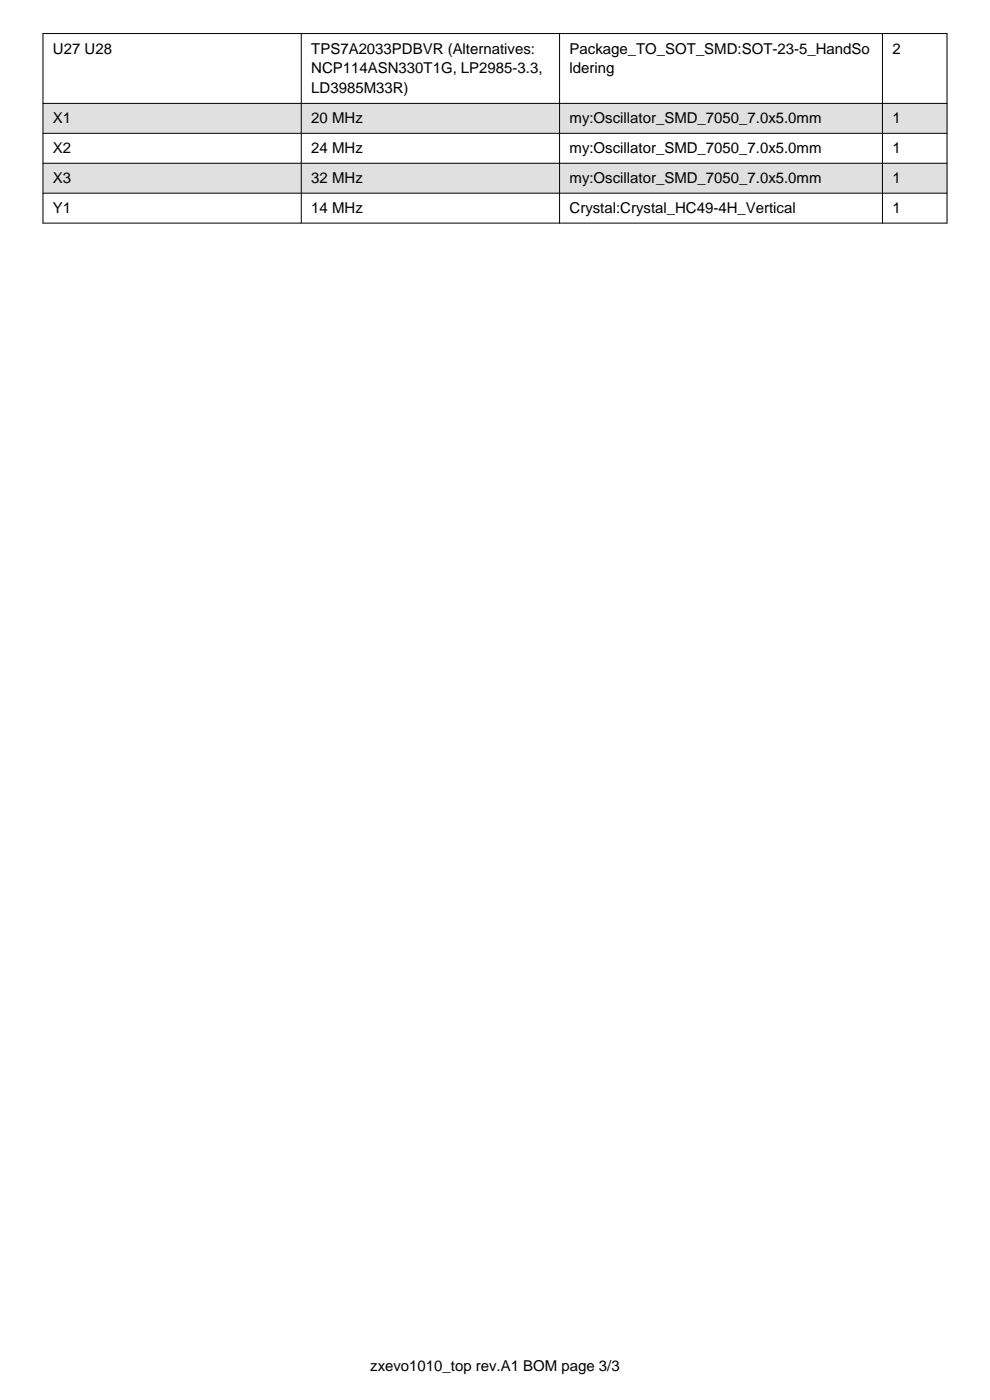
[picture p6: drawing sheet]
<svg xmlns="http://www.w3.org/2000/svg" width="210mm" height="297mm" viewBox="0 0 210 297" stroke-linecap="round" stroke-linejoin="round" font-family="sans-serif">
<defs><g id="words">
<g font-size="3.2">
<text x="11.2" y="11.4">U27 U28</text>
<text x="66" y="11.4">TPS7A2033PDBVR (Alternatives:</text>
<text x="120.8" y="11.4">Package_TO_SOT_SMD:SOT-23-5_HandSo</text>
<text x="189.3" y="11.4">2</text>
<text x="66" y="15.6">NCP114ASN330T1G, LP2985-3.3,</text>
<text x="120.8" y="15.6">ldering</text>
<text x="66" y="19.8">LD3985M33R)</text>
<text x="11.2" y="26.2">X1</text>
<text x="66" y="26.2">20 MHz</text>
<text x="120.8" y="26.2">my:Oscillator_SMD_7050_7.0x5.0mm</text>
<text x="189.3" y="26.2">1</text>
<text x="11.2" y="32.5">X2</text>
<text x="66" y="32.5">24 MHz</text>
<text x="120.8" y="32.5">my:Oscillator_SMD_7050_7.0x5.0mm</text>
<text x="189.3" y="32.5">1</text>
<text x="11.2" y="38.9">X3</text>
<text x="66" y="38.9">32 MHz</text>
<text x="120.8" y="38.9">my:Oscillator_SMD_7050_7.0x5.0mm</text>
<text x="189.3" y="38.9">1</text>
<text x="11.2" y="45.2">Y1</text>
<text x="66" y="45.2">14 MHz</text>
<text x="120.8" y="45.2">Crystal:Crystal_HC49-4H_Vertical</text>
<text x="189.3" y="45.2">1</text>
<text x="78.5" y="290.9">zxevo1010_top rev.A1 BOM page 3/3</text>
</g>
</g></defs>
<path d="M9.1 21.9h191.8v6.4h-191.8z" fill-rule="evenodd" fill="#e0e0e0"/>
<path d="M9.1 28.3h191.8v6.3h-191.8z" fill-rule="evenodd" fill="#fff"/>
<path d="M9.1 34.6h191.8v6.4h-191.8z" fill-rule="evenodd" fill="#e0e0e0"/>
<path d="M9.1 41h191.8v6.3h-191.8z" fill-rule="evenodd" fill="#fff"/>
<path d="M9.1 7.1h191.8v40.2h-191.8zM63.9 7.1v40.2M118.7 7.1v40.2M187.2 7.1v40.2M9.1 21.9h191.8M9.1 28.3h191.8M9.1 34.6h191.8M9.1 41h191.8" fill="none" stroke="#000" stroke-width=".21"/>
<use href="#words"/>
</svg>
